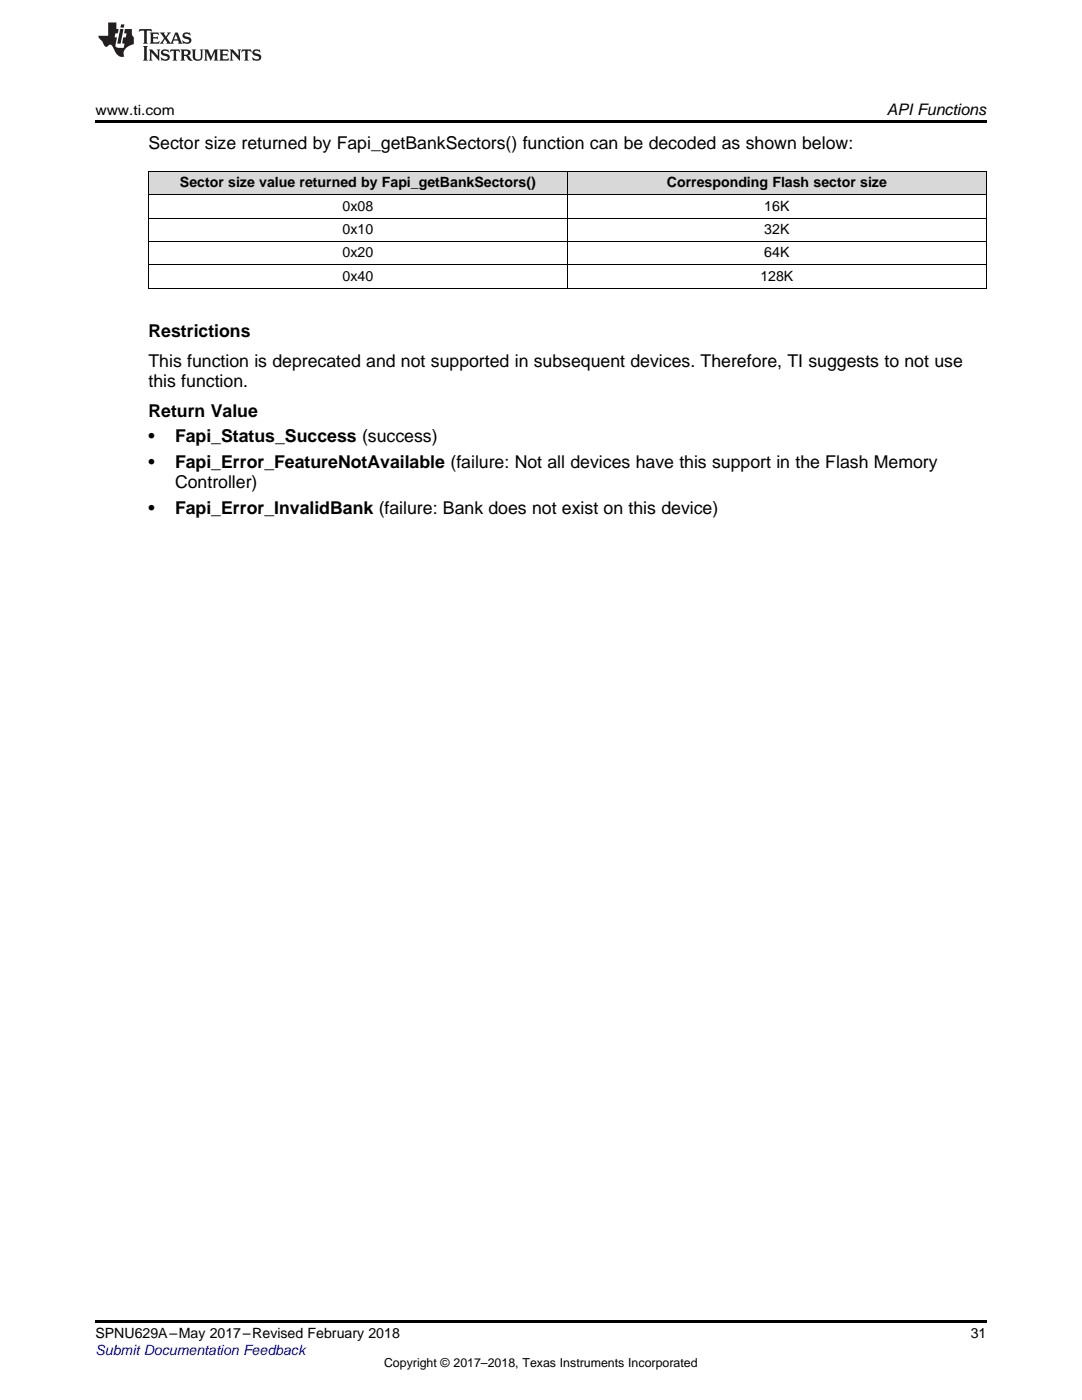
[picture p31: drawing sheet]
<svg xmlns="http://www.w3.org/2000/svg" width="216mm" height="279mm" viewBox="0 0 216 279" stroke-linecap="round" stroke-linejoin="round" font-family="sans-serif">
<defs><g id="words">
<g font-size="3.5">
<text x="29.6" y="29.7">Sector size returned by Fapi_getBankSectors() function can be decoded as shown below:</text>
<text x="29.6" y="67.3">Restrictions</text>
<text x="29.6" y="73.3">This function is deprecated and not supported in subsequent devices. Therefore, TI suggests to not use</text>
<text x="29.6" y="77.2">this function.</text>
<text x="29.6" y="83.1">Return Value</text>
<text x="29.6" y="88.3">•</text>
<text x="34.9" y="88.3">Fapi_Status_Success (success)</text>
<text x="29.6" y="93.5">•</text>
<text x="34.9" y="93.5">Fapi_Error_FeatureNotAvailable (failure: Not all devices have this support in the Flash Memory</text>
<text x="34.9" y="97.3">Controller)</text>
<text x="29.6" y="102.5">•</text>
<text x="34.9" y="102.5">Fapi_Error_InvalidBank (failure: Bank does not exist on this device)</text>
</g>
<text font-size="3.2" x="177" y="23">API Functions</text>
<g font-size="2.8">
<text x="19" y="23">www.ti.com</text>
<text x="35.9" y="37.4">Sector size value returned by Fapi_getBankSectors()</text>
<text x="133.1" y="37.4">Corresponding Flash sector size</text>
<text x="68.4" y="42">0x08</text>
<text x="68.4" y="46.7">0x10</text>
<text x="152.5" y="42">16K</text>
<text x="152.5" y="46.7">32K</text>
<text x="68.4" y="51.3">0x20</text>
<text x="152.5" y="51.3">64K</text>
<text x="68.4" y="56">0x40</text>
<text x="151.7" y="56">128K</text>
<text x="19" y="267.1">SPNU629A–May 2017–Revised February 2018</text>
<text x="193.7" y="267">31</text>
</g>
<text font-size="2.8" fill="#00f" x="19" y="270.4">Submit Documentation Feedback</text>
<text font-size="2.5" x="76.6" y="272.7">Copyright © 2017–2018, Texas Instruments Incorporated</text>
</g></defs>
<g fill="#d8d8d8">
<path d="M29.6 34.3h83.6v4.6h-83.6z"/>
<path d="M113.2 34.3h83.6v4.6h-83.6z"/>
</g>
<path d="M19 24h177.8v.6h-177.8zM19 263.5h177.8v.6h-177.8z" fill="#000"/>
<path d="M29.6 38.9h167.2M29.6 34.2h167.2M29.7 34.3v23.2M113.2 34.3v23.2M196.8 34.3v23.2M29.6 57.5h167.2M29.6 52.8h167.2M29.6 48.2h167.2M29.6 43.5h167.2" fill="none" stroke="#000" stroke-width=".2"/>
<g fill="#231f20">
<path d="M27.8 5.8l-.1 .6 .5-.3h.5l.1 .2v2.1l-.3 .3h1l-.2-.3v-2.1v-.2h.6l.4 .3-.1-.6zM29.9 6.5l.2 .4v1.5l-.2 .3h1.8l.1-.5a1.04 1.04 0 0 1-1.2 .1v-.6h.5l.4 .2v-.7l-.4 .2h-.5v-.6h.8l.3 .2-.1-.5zM31.9 6.5l.9 1.1-1 1.1h.9l-.2-.2 .4-.7 .5 .7-.2 .2h1.5l-.2-.2 .1-.4h.9l.2 .4-.2 .2h.9l-.2-.3-.7-1.9h-.5l-.9 2.1-.8-1.1 .8-1h-.8l.2 .3-.4 .5-.4-.6 .2-.2zM35.1 6.9l.4 .9h-.8zM36.6 6.6a.63 .63 0 0 0-.2 .7 .63 .63 0 0 0 .6 .4l.6 .2 .2 .2a.75 .75 0 0 1-.8 .4 .75 .75 0 0 1-.6-.5l.1 .7 .2-.1a1.11 1.11 0 0 0 1.5-.5 1.13 1.13 0 0 0-1.3-.9v-.3a1.04 1.04 0 0 1 1.1 .2l-.1-.6-.2 .1-.5-.1zM28.5 9.2l.3 .3v2.2l-.3 .4h1l-.2-.4v-2.2l.2-.3zM29.7 9.9l.2 .3v1.5l-.2 .4h.7l-.2-.4v-1.3l1.6 1.7v-1.9l.2-.3h-.7l.2 .3v.9l-1.1-1.2zM32.3 10a.62 .62 0 0 0-.2 .7 .62 .62 0 0 0 .6 .4l.6 .2 .2 .2a.76 .76 0 0 1-.8 .4 .76 .76 0 0 1-.6-.5l.1 .7 .2-.1a1.11 1.11 0 0 0 1.5-.6 1.13 1.13 0 0 0-1.3-.8v-.3a1.04 1.04 0 0 1 1.1 .1l-.1-.5-.2 .1-.5-.2zM34 9.9l-.1 .6a.61 .61 0 0 1 .7-.3l.1 1.5-.3 .4h1l-.3-.4 .1-1.5a.63 .63 0 0 1 .7 .3l-.1-.6zM36 9.9l.2 .3v1.5l-.2 .4h.9l-.2-.2v-.7l.6 .2a.76 .76 0 0 0 1.1 .6l-1-.9a.58 .58 0 0 0 .6-.6 .58 .58 0 0 0-.5-.6zM36.7 10.2l.1-.1a.45 .45 0 0 1 .6 .1 .45 .45 0 0 1 .1 .5l-.8 .2zM38.2 9.9l.2 .2a2.17 2.17 0 0 0 .4 1.9 .99 .99 0 0 0 1.6-.7v-1.1l.2-.3h-.7l.1 .2a1.92 1.92 0 0 1-.1 1.7 .6 .6 0 0 1-1-.5v-1.1l.2-.3zM40.7 9.9l.2 .3v1.5l-.2 .4h.7l-.2-.4v-1.4l.8 1.8 .9-1.8v1.4l-.2 .4h.9l-.3-.4v-1.5l.3-.3h-.8l-.6 1.4-.7-1.4zM43.7 9.9l.3 .3v1.5l-.3 .4h1.9l.1-.6a1.04 1.04 0 0 1-1.3 .2v-.6h.6l.4 .1v-.6l-.4 .2h-.6l.1-.6h.7l.4 .2-.1-.5zM45.8 9.9l.2 .3v1.5l-.2 .4h.8l-.3-.4v-1.3l1.6 1.7v-1.9l.2-.3h-.7l.2 .3v.9l-1.1-1.2zM48.3 9.9l-.1 .6a.61 .61 0 0 1 .7-.3v1.5l-.2 .4h.9l-.2-.4v-1.5a.63 .63 0 0 1 .8 .3l-.1-.6zM50.6 10a.62 .62 0 0 0-.2 .7 .62 .62 0 0 0 .6 .4l.6 .2 .1 .2a.76 .76 0 0 1-.7 .4 .76 .76 0 0 1-.6-.5l.1 .7 .1-.1a1.11 1.11 0 0 0 1.5-.6 1.13 1.13 0 0 0-1.2-.8l-.1-.3a1.04 1.04 0 0 1 1.2 .1l-.2-.5-.1 .1-.5-.2z"/>
<path d="M21.6 4.5v2.6h-2l.1 .4 .8 .9a.91 .91 0 0 0 .9 .9 .56 .56 0 0 1 .5-.4 .56 .56 0 0 1 .5 .3l.4 .8a1.53 1.53 0 0 0 2 1.3 1.54 1.54 0 0 1 1-2.1l.9-.4-.1-1.4a1.52 1.52 0 0 1-.3-1.6h-1.4l-.1 .9h.5l-.2 .8h-.5l-.2 .9v.2l.4 .1-.1 .9a1.93 1.93 0 0 1-1.6-.3l.2-1.8h-.4l.1-.8h.5l.2-.9h-.5v-1.3zM24 5.8l-.6 2.9h.7l.5-2.9zM24.2 4.9l-.2 .6h.7l.1-.6z"/>
</g>
<use href="#words"/>
</svg>
